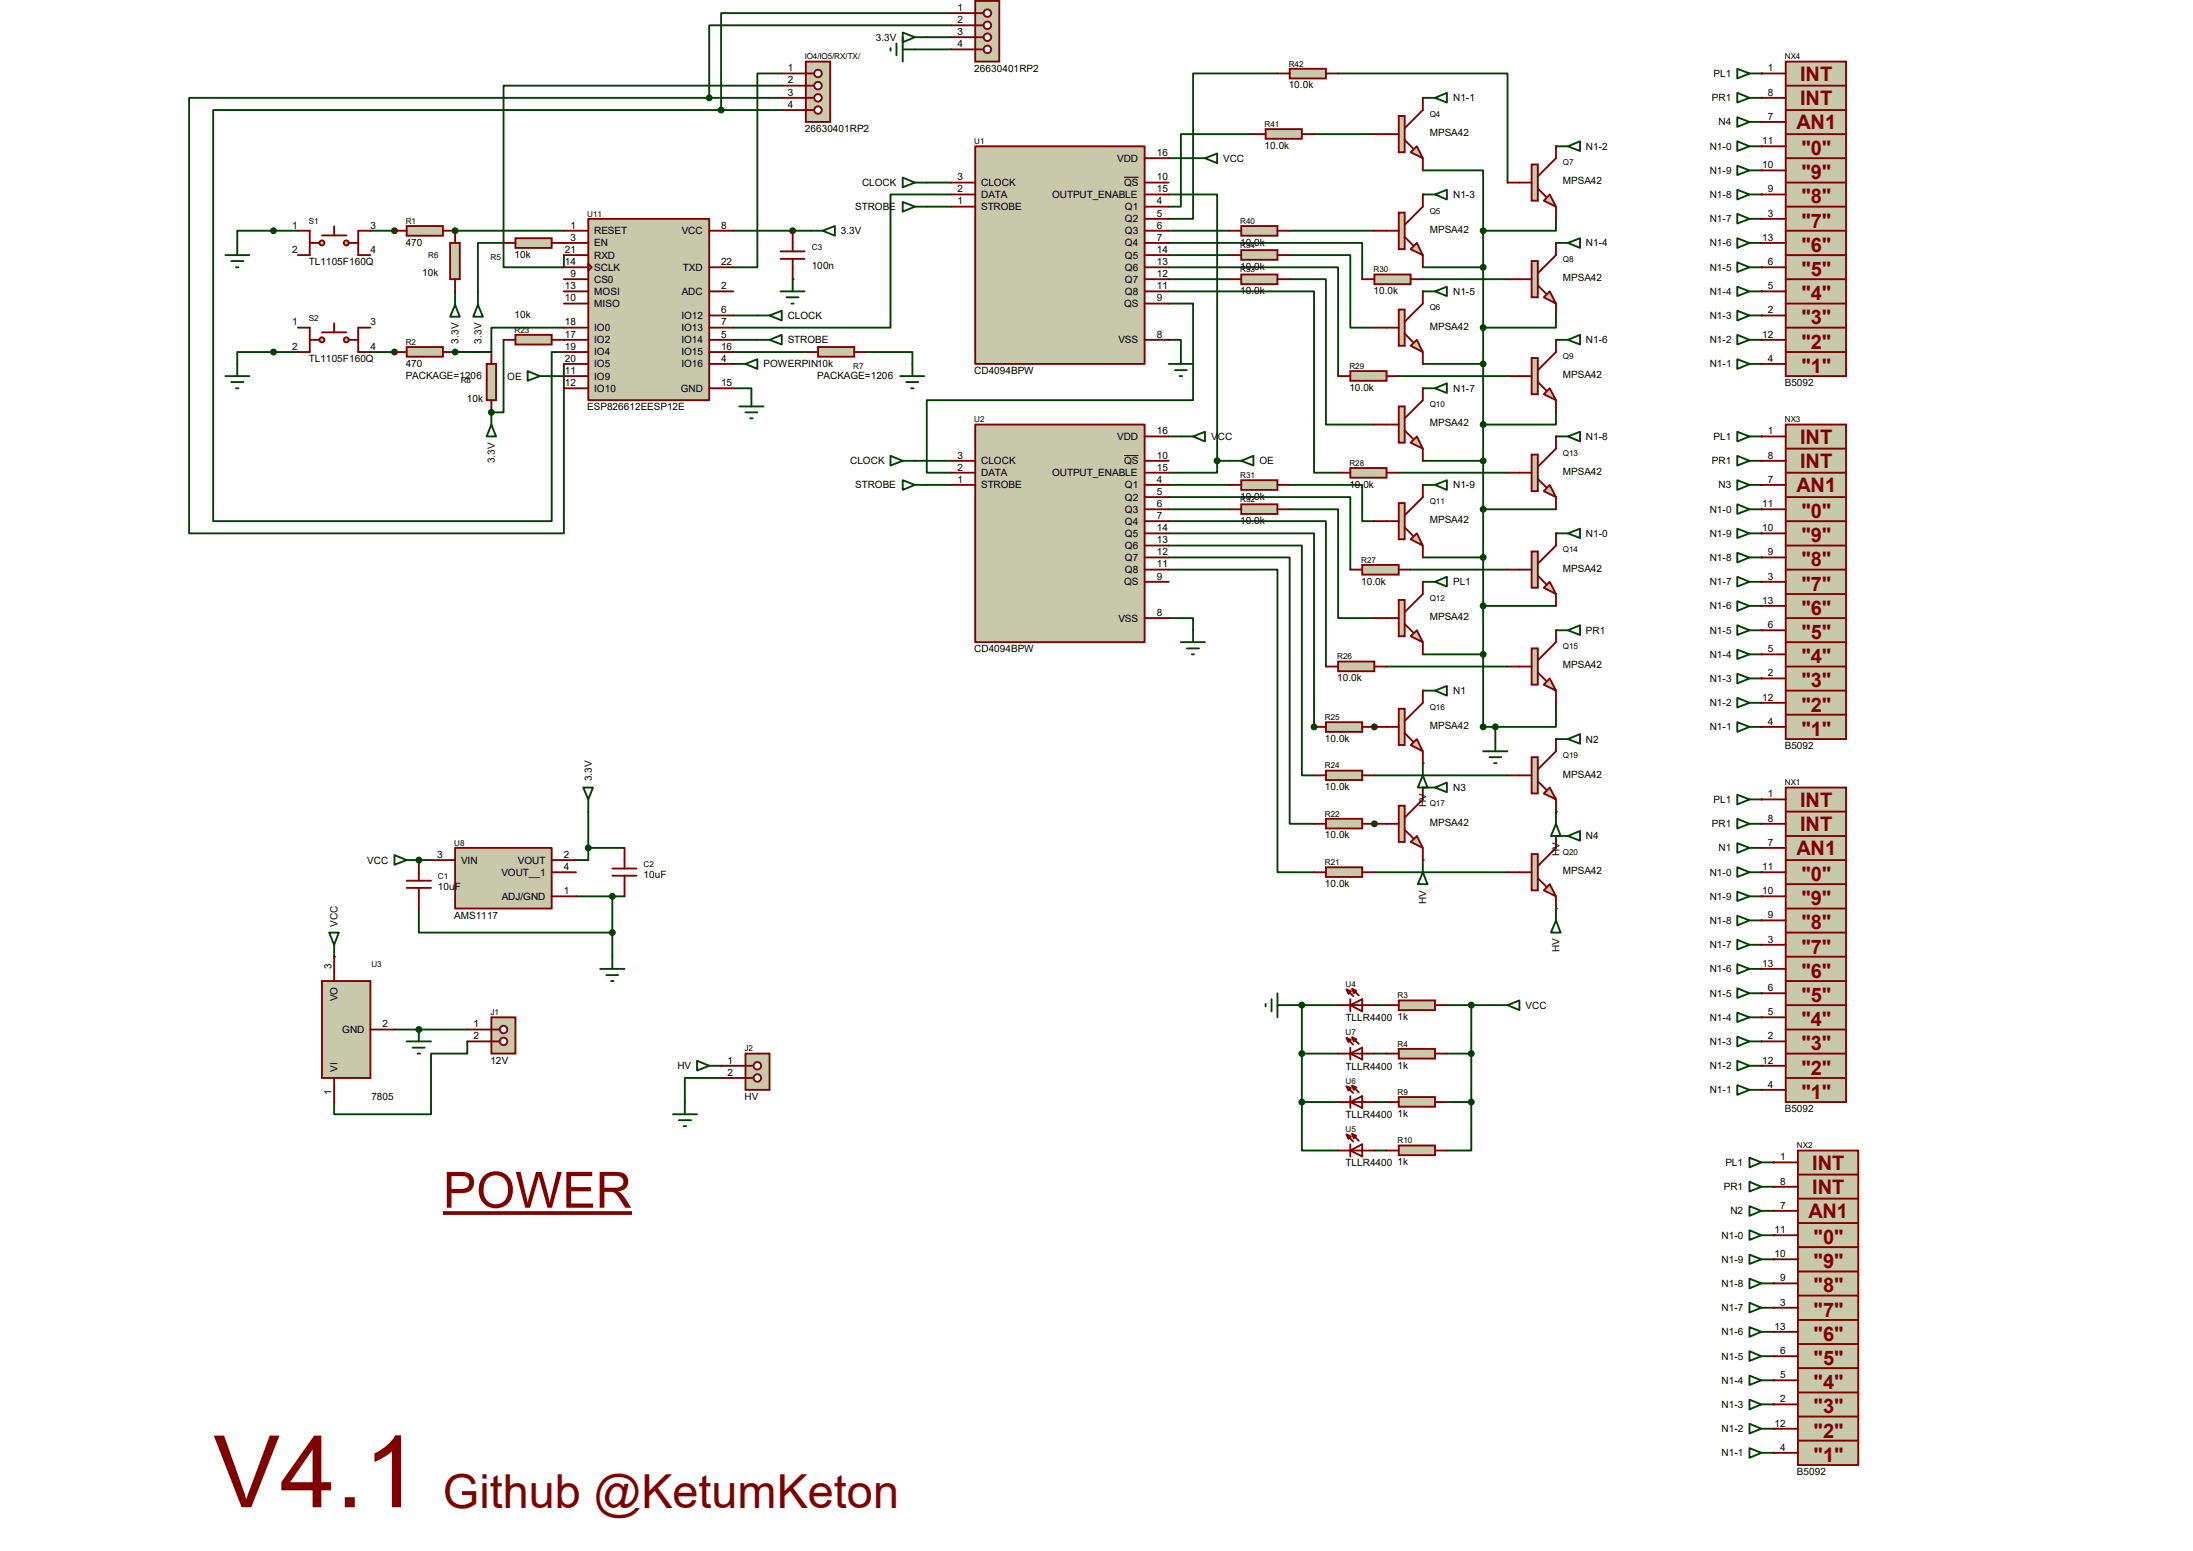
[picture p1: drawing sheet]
<svg xmlns="http://www.w3.org/2000/svg" width="297mm" height="210mm" viewBox="0 0 297 210" stroke-linecap="round" stroke-linejoin="round" font-family="sans-serif">
<defs><g id="words">
<text font-size="6.8" fill="#800000" x="60" y="163.5">POWER</text>
<text font-size="6.3" fill="#800000" x="60" y="204.1">Github @KetumKeton</text>
<g font-size="2.7" fill="#800000">
<text x="243.8" y="11">INT</text>
<text x="243.3" y="17.5">AN1</text>
<text x="243.8" y="14.3">INT</text>
<text x="244" y="21">&quot;0&quot;</text>
<text x="244" y="27.5">&quot;8&quot;</text>
<text x="244" y="24.3">&quot;9&quot;</text>
<text x="244" y="34.1">&quot;6&quot;</text>
<text x="244" y="30.8">&quot;7&quot;</text>
<text x="244" y="40.6">&quot;4&quot;</text>
<text x="244" y="37.3">&quot;5&quot;</text>
<text x="244" y="47.2">&quot;2&quot;</text>
<text x="244" y="43.9">&quot;3&quot;</text>
<text x="244" y="50.5">&quot;1&quot;</text>
<text x="243.8" y="60.1">INT</text>
<text x="243.8" y="63.4">INT</text>
<text x="243.3" y="66.7">AN1</text>
<text x="244" y="70.1">&quot;0&quot;</text>
<text x="244" y="76.7">&quot;8&quot;</text>
<text x="244" y="73.4">&quot;9&quot;</text>
<text x="244" y="83.2">&quot;6&quot;</text>
<text x="244" y="80">&quot;7&quot;</text>
<text x="244" y="89.8">&quot;4&quot;</text>
<text x="244" y="86.5">&quot;5&quot;</text>
<text x="244" y="93">&quot;3&quot;</text>
<text x="244" y="99.6">&quot;1&quot;</text>
<text x="244" y="96.4">&quot;2&quot;</text>
<text x="243.8" y="109.3">INT</text>
<text x="243.8" y="112.6">INT</text>
<text x="243.3" y="115.8">AN1</text>
<text x="244" y="119.3">&quot;0&quot;</text>
<text x="244" y="125.8">&quot;8&quot;</text>
<text x="244" y="122.6">&quot;9&quot;</text>
<text x="244" y="129.1">&quot;7&quot;</text>
<text x="244" y="135.6">&quot;5&quot;</text>
<text x="244" y="132.4">&quot;6&quot;</text>
<text x="244" y="142.2">&quot;3&quot;</text>
<text x="244" y="138.9">&quot;4&quot;</text>
<text x="244" y="148.8">&quot;1&quot;</text>
<text x="244" y="145.5">&quot;2&quot;</text>
<text x="245.4" y="158.4">INT</text>
<text x="245.4" y="161.7">INT</text>
<text x="244.9" y="165">AN1</text>
<text x="245.6" y="171.7">&quot;9&quot;</text>
<text x="245.6" y="168.4">&quot;0&quot;</text>
<text x="245.6" y="178.3">&quot;7&quot;</text>
<text x="245.6" y="175">&quot;8&quot;</text>
<text x="245.6" y="184.8">&quot;5&quot;</text>
<text x="245.6" y="181.5">&quot;6&quot;</text>
<text x="245.6" y="191.3">&quot;3&quot;</text>
<text x="245.6" y="188.1">&quot;4&quot;</text>
<text x="245.6" y="197.9">&quot;1&quot;</text>
<text x="245.6" y="194.6">&quot;2&quot;</text>
</g>
<g font-size="1.4">
<text x="118.6" y="5.5">3.3V</text>
<text x="129.7" y="1.5">1</text>
<text x="129.7" y="3.1">2</text>
<text x="129.7" y="4.7">3</text>
<text x="106.7" y="9.7">1</text>
<text x="106.7" y="11.3">2</text>
<text x="129.7" y="6.4">4</text>
<text x="132" y="9.7">26630401RP2</text>
<text x="174.5" y="12">10.0k</text>
<text x="232.1" y="10.4">PL1</text>
<text x="239.4" y="9.7">1</text>
<text x="106.7" y="13">3</text>
<text x="106.7" y="14.6">4</text>
<text x="109" y="17.9">26630401RP2</text>
<text x="196.8" y="13.7">N1-1</text>
<text x="231.9" y="13.7">PR1</text>
<text x="232.7" y="17">N4</text>
<text x="239.4" y="13">8</text>
<text x="239.4" y="16.2">7</text>
<text x="151.3" y="21.9">VDD</text>
<text x="156.7" y="21.1">16</text>
<text x="165.7" y="21.9">VCC</text>
<text x="171.3" y="20.2">10.0k</text>
<text x="193.6" y="18.4">MPSA42</text>
<text x="214.8" y="20.3">N1-2</text>
<text x="231.6" y="23.5">N1-9</text>
<text x="231.6" y="20.3">N1-0</text>
<text x="238.7" y="22.8">10</text>
<text x="238.7" y="19.5">11</text>
<text x="115.8" y="28.4">STROBE</text>
<text x="116.8" y="25.2">CLOCK</text>
<text x="129.7" y="24.4">3</text>
<text x="129.7" y="26">2</text>
<text x="129.7" y="27.7">1</text>
<text x="132.9" y="25.2">CLOCK</text>
<text x="132.9" y="26.8">DATA</text>
<text x="132.9" y="28.4">STROBE</text>
<text x="142.5" y="26.8">OUTPUT_ENABLE</text>
<text x="152.2" y="25.2">QS</text>
<text x="152.4" y="28.4">Q1</text>
<text x="156.7" y="24.4">10</text>
<text x="156.7" y="26">15</text>
<text x="156.7" y="27.7">4</text>
<text x="156.7" y="29.3">5</text>
<text x="196.8" y="26.8">N1-3</text>
<text x="211.7" y="25">MPSA42</text>
<text x="231.6" y="26.8">N1-8</text>
<text x="239.4" y="26">9</text>
<text x="239.4" y="29.3">3</text>
<text x="39.6" y="30.9">1</text>
<text x="39.6" y="34.2">2</text>
<text x="41.8" y="35.9">TL1105F160Q</text>
<text x="50.2" y="30.9">3</text>
<text x="50.2" y="34.2">4</text>
<text x="54.9" y="33.3">470</text>
<text x="69.7" y="34.9">10k</text>
<text x="76.5" y="34.2">21</text>
<text x="76.5" y="35.9">14</text>
<text x="77.3" y="32.6">3</text>
<text x="77.3" y="30.9">1</text>
<text x="80.5" y="33.4">EN</text>
<text x="80.5" y="31.7">RESET</text>
<text x="80.5" y="35">RXD</text>
<text x="92.3" y="31.7">VCC</text>
<text x="97.7" y="35.9">22</text>
<text x="97.7" y="30.9">8</text>
<text x="113.9" y="31.7">3.3V</text>
<text x="152.4" y="30.1">Q2</text>
<text x="152.4" y="31.7">Q3</text>
<text x="152.4" y="33.4">Q4</text>
<text x="152.4" y="35">Q5</text>
<text x="156.7" y="30.9">6</text>
<text x="156.7" y="32.6">7</text>
<text x="156.7" y="34.2">14</text>
<text x="156.7" y="35.9">13</text>
<text x="168" y="33.3">10.0k</text>
<text x="193.6" y="31.5">MPSA42</text>
<text x="214.8" y="33.4">N1-4</text>
<text x="231.6" y="33.4">N1-6</text>
<text x="231.6" y="30.1">N1-7</text>
<text x="238.7" y="32.6">13</text>
<text x="239.4" y="35.9">6</text>
<text x="57.2" y="37.4">10k</text>
<text x="76.5" y="40.8">10</text>
<text x="76.5" y="39.2">13</text>
<text x="77.3" y="37.5">9</text>
<text x="80.5" y="38.3">CS0</text>
<text x="80.5" y="41.6">MISO</text>
<text x="80.5" y="39.9">MOSI</text>
<text x="80.5" y="36.7">SCLK</text>
<text x="92.3" y="39.9">ADC</text>
<text x="92.5" y="36.7">TXD</text>
<text x="97.7" y="39.2">2</text>
<text x="109.9" y="36.4">100n</text>
<text x="152.2" y="41.6">QS</text>
<text x="152.4" y="36.7">Q6</text>
<text x="152.4" y="38.3">Q7</text>
<text x="152.4" y="39.9">Q8</text>
<text x="156.7" y="37.5">12</text>
<text x="156.7" y="39.2">11</text>
<text x="156.7" y="40.8">9</text>
<text x="168" y="39.8">10.0k</text>
<text x="168" y="36.5">10.0k</text>
<text x="186" y="39.8">10.0k</text>
<text x="196.8" y="39.9">N1-5</text>
<text x="211.7" y="38.1">MPSA42</text>
<text x="231.6" y="39.9">N1-4</text>
<text x="231.6" y="36.7">N1-5</text>
<text x="239.4" y="39.2">5</text>
<text x="39.6" y="44.1">1</text>
<text x="39.6" y="47.4">2</text>
<text x="50.2" y="44.1">3</text>
<text x="50.2" y="47.4">4</text>
<text x="62.1" y="46.5" transform="rotate(-90 62.1 46.5)">3.3V</text>
<text x="65.2" y="46.5" transform="rotate(-90 65.2 46.5)">3.3V</text>
<text x="69.7" y="43.1">10k</text>
<text x="76.5" y="44.1">18</text>
<text x="76.5" y="45.7">17</text>
<text x="76.5" y="47.4">19</text>
<text x="80.5" y="44.8">IO0</text>
<text x="80.5" y="46.5">IO2</text>
<text x="92.3" y="43.2">IO12</text>
<text x="92.3" y="44.8">IO13</text>
<text x="92.3" y="46.5">IO14</text>
<text x="97.7" y="42.4">6</text>
<text x="97.7" y="44.1">7</text>
<text x="97.7" y="45.7">5</text>
<text x="97.7" y="47.4">16</text>
<text x="106.7" y="43.2">CLOCK</text>
<text x="106.7" y="46.5">STROBE</text>
<text x="151.5" y="46.5">VSS</text>
<text x="156.7" y="45.7">8</text>
<text x="193.6" y="44.7">MPSA42</text>
<text x="214.8" y="46.5">N1-6</text>
<text x="231.6" y="46.5">N1-2</text>
<text x="231.6" y="43.2">N1-3</text>
<text x="238.7" y="45.7">12</text>
<text x="239.4" y="42.4">2</text>
<text x="41.8" y="49">TL1105F160Q</text>
<text x="54.9" y="49.7">470</text>
<text x="54.9" y="51.3">PACKAGE=1206</text>
<text x="68.7" y="51.4">OE</text>
<text x="76.5" y="52.3">12</text>
<text x="76.5" y="49">20</text>
<text x="76.5" y="50.6">11</text>
<text x="80.5" y="53">IO10</text>
<text x="80.5" y="48.1">IO4</text>
<text x="80.5" y="49.7">IO5</text>
<text x="80.5" y="51.4">IO9</text>
<text x="92.2" y="53">GND</text>
<text x="92.3" y="48.1">IO15</text>
<text x="92.3" y="49.7">IO16</text>
<text x="97.7" y="52.3">15</text>
<text x="97.7" y="49">4</text>
<text x="103.4" y="49.7">POWERPIN10k</text>
<text x="110.7" y="51.3">PACKAGE=1206</text>
<text x="132" y="50.6">CD4094BPW</text>
<text x="182.8" y="52.9">10.0k</text>
<text x="196.8" y="53">N1-7</text>
<text x="211.7" y="51.2">MPSA42</text>
<text x="231.6" y="49.7">N1-1</text>
<text x="239.4" y="49">4</text>
<text x="241.7" y="52.3">B5092</text>
<text x="63.2" y="54.5">10k</text>
<text x="79.5" y="55.5">ESP826612EESP12E</text>
<text x="151.3" y="59.6">VDD</text>
<text x="156.7" y="58.8">16</text>
<text x="164" y="59.6">VCC</text>
<text x="193.6" y="57.7">MPSA42</text>
<text x="214.8" y="59.6">N1-8</text>
<text x="232.1" y="59.6">PL1</text>
<text x="239.4" y="58.8">1</text>
<text x="67" y="62.7" transform="rotate(-90 67 62.7)">3.3V</text>
<text x="115.1" y="62.9">CLOCK</text>
<text x="129.7" y="62.1">3</text>
<text x="129.7" y="63.7">2</text>
<text x="129.7" y="65.4">1</text>
<text x="132.9" y="62.9">CLOCK</text>
<text x="132.9" y="64.5">DATA</text>
<text x="142.5" y="64.5">OUTPUT_ENABLE</text>
<text x="152.2" y="62.9">QS</text>
<text x="156.7" y="62.1">10</text>
<text x="156.7" y="63.7">15</text>
<text x="156.7" y="65.4">4</text>
<text x="170.6" y="62.9">OE</text>
<text x="211.7" y="64.3">MPSA42</text>
<text x="231.9" y="62.9">PR1</text>
<text x="239.4" y="62.1">8</text>
<text x="239.4" y="65.4">7</text>
<text x="115.8" y="66.1">STROBE</text>
<text x="132.9" y="66.1">STROBE</text>
<text x="152.4" y="66.1">Q1</text>
<text x="152.4" y="67.8">Q2</text>
<text x="152.4" y="69.4">Q3</text>
<text x="152.4" y="71">Q4</text>
<text x="156.7" y="67">5</text>
<text x="156.7" y="68.7">6</text>
<text x="156.7" y="70.3">7</text>
<text x="156.7" y="71.9">14</text>
<text x="168" y="67.7">10.0k</text>
<text x="168" y="71">10.0k</text>
<text x="182.8" y="66">10.0k</text>
<text x="193.6" y="70.9">MPSA42</text>
<text x="196.8" y="66.1">N1-9</text>
<text x="231.6" y="69.4">N1-0</text>
<text x="232.7" y="66.1">N3</text>
<text x="238.7" y="71.9">10</text>
<text x="238.7" y="68.7">11</text>
<text x="152.4" y="72.7">Q5</text>
<text x="152.4" y="74.3">Q6</text>
<text x="152.4" y="75.9">Q7</text>
<text x="152.4" y="77.6">Q8</text>
<text x="156.7" y="73.6">13</text>
<text x="156.7" y="75.2">12</text>
<text x="156.7" y="76.8">11</text>
<text x="211.7" y="77.4">MPSA42</text>
<text x="214.8" y="72.7">N1-0</text>
<text x="231.6" y="75.9">N1-8</text>
<text x="231.6" y="72.7">N1-9</text>
<text x="239.4" y="75.2">9</text>
<text x="152.2" y="79.2">QS</text>
<text x="156.7" y="78.5">9</text>
<text x="156.7" y="83.4">8</text>
<text x="184.4" y="79.2">10.0k</text>
<text x="193.6" y="83.9">MPSA42</text>
<text x="196.8" y="79.2">PL1</text>
<text x="231.6" y="82.5">N1-6</text>
<text x="231.6" y="79.2">N1-7</text>
<text x="238.7" y="81.7">13</text>
<text x="239.4" y="78.5">3</text>
<text x="132" y="88.3">CD4094BPW</text>
<text x="151.5" y="84.2">VSS</text>
<text x="214.8" y="85.8">PR1</text>
<text x="231.6" y="89.1">N1-4</text>
<text x="231.6" y="85.8">N1-5</text>
<text x="239.4" y="85">6</text>
<text x="239.4" y="88.3">5</text>
<text x="181.1" y="92.2">10.0k</text>
<text x="196.8" y="94">N1</text>
<text x="211.7" y="90.5">MPSA42</text>
<text x="231.6" y="95.6">N1-2</text>
<text x="231.6" y="92.3">N1-3</text>
<text x="238.7" y="94.9">12</text>
<text x="239.4" y="91.6">2</text>
<text x="179.5" y="100.5">10.0k</text>
<text x="193.6" y="98.7">MPSA42</text>
<text x="214.8" y="100.5">N2</text>
<text x="231.6" y="98.9">N1-1</text>
<text x="239.4" y="98.1">4</text>
<text x="241.7" y="101.4">B5092</text>
<text x="80.1" y="105.8" transform="rotate(-90 80.1 105.8)">3.3V</text>
<text x="179.5" y="107">10.0k</text>
<text x="196.8" y="107.1">N3</text>
<text x="211.7" y="105.3">MPSA42</text>
<text x="239.4" y="107.9">1</text>
<text x="179.5" y="113.5">10.0k</text>
<text x="193.2" y="109.3" transform="rotate(-90 193.2 109.3)">HV</text>
<text x="193.6" y="111.8">MPSA42</text>
<text x="214.8" y="113.7">N4</text>
<text x="231.9" y="112">PR1</text>
<text x="232.1" y="108.7">PL1</text>
<text x="239.4" y="111.3">8</text>
<text x="49.7" y="116.9">VCC</text>
<text x="59.2" y="116.2">3</text>
<text x="62.4" y="116.9">VIN</text>
<text x="67.9" y="118.6">VOUT__1</text>
<text x="70.1" y="116.9">VOUT</text>
<text x="76.4" y="116.2">2</text>
<text x="76.4" y="117.8">4</text>
<text x="87.2" y="118.9">10uF</text>
<text x="211.2" y="115.9" transform="rotate(-90 211.2 115.9)">HV</text>
<text x="211.7" y="118.4">MPSA42</text>
<text x="231.6" y="118.6">N1-0</text>
<text x="232.7" y="115.3">N1</text>
<text x="238.7" y="117.8">11</text>
<text x="239.4" y="114.5">7</text>
<text x="45.7" y="125.5" transform="rotate(-90 45.7 125.5)">VCC</text>
<text x="59.3" y="120.5">10uF</text>
<text x="61.5" y="124.4">AMS1117</text>
<text x="67.9" y="121.8">ADJ/GND</text>
<text x="76.4" y="121.1">1</text>
<text x="179.5" y="120.1">10.0k</text>
<text x="193.2" y="122.4" transform="rotate(-90 193.2 122.4)">HV</text>
<text x="231.6" y="125.1">N1-8</text>
<text x="231.6" y="121.8">N1-9</text>
<text x="238.7" y="121.1">10</text>
<text x="239.4" y="124.3">9</text>
<text x="44.9" y="131.2" transform="rotate(-90 44.9 131.2)">3</text>
<text x="211.2" y="128.9" transform="rotate(-90 211.2 128.9)">HV</text>
<text x="231.6" y="131.7">N1-6</text>
<text x="231.6" y="128.4">N1-7</text>
<text x="238.7" y="130.9">13</text>
<text x="239.4" y="127.6">3</text>
<text x="45.7" y="135.6" transform="rotate(-90 45.7 135.6)">VO</text>
<text x="206.6" y="136.6">VCC</text>
<text x="231.6" y="135">N1-5</text>
<text x="239.4" y="134.2">6</text>
<text x="239.4" y="137.5">5</text>
<text x="46.4" y="139.9">GND</text>
<text x="51.8" y="139.1">2</text>
<text x="64.1" y="139.1">1</text>
<text x="64.1" y="140.7">2</text>
<text x="182.2" y="138.3">TLLR4400</text>
<text x="189.3" y="138.1">1k</text>
<text x="231.6" y="141.5">N1-3</text>
<text x="231.6" y="138.2">N1-4</text>
<text x="239.4" y="140.7">2</text>
<text x="44.9" y="148.3" transform="rotate(-90 44.9 148.3)">1</text>
<text x="45.7" y="145.1" transform="rotate(-90 45.7 145.1)">VI</text>
<text x="50.3" y="148.9">7805</text>
<text x="66.4" y="144">12V</text>
<text x="91.7" y="144.8">HV</text>
<text x="98.6" y="144">1</text>
<text x="98.6" y="145.7">2</text>
<text x="100.8" y="148.9">HV</text>
<text x="182.2" y="144.9">TLLR4400</text>
<text x="189.3" y="144.7">1k</text>
<text x="231.6" y="148">N1-1</text>
<text x="231.6" y="144.8">N1-2</text>
<text x="238.7" y="144">12</text>
<text x="239.4" y="147.3">4</text>
<text x="182.2" y="151.4">TLLR4400</text>
<text x="189.3" y="151.2">1k</text>
<text x="241.7" y="150.6">B5092</text>
<text x="182.2" y="157.9">TLLR4400</text>
<text x="189.3" y="157.8">1k</text>
<text x="233.5" y="161.2">PR1</text>
<text x="233.7" y="157.9">PL1</text>
<text x="241.1" y="157.1">1</text>
<text x="241.1" y="160.4">8</text>
<text x="233.2" y="167.7">N1-0</text>
<text x="234.4" y="164.4">N2</text>
<text x="240.3" y="167">11</text>
<text x="241.1" y="163.7">7</text>
<text x="233.2" y="171">N1-9</text>
<text x="240.3" y="170.2">10</text>
<text x="241.1" y="173.5">9</text>
<text x="233.2" y="177.5">N1-7</text>
<text x="233.2" y="174.2">N1-8</text>
<text x="241.1" y="176.8">3</text>
<text x="233.2" y="184.1">N1-5</text>
<text x="233.2" y="180.8">N1-6</text>
<text x="240.3" y="180">13</text>
<text x="241.1" y="183.3">6</text>
<text x="233.2" y="190.6">N1-3</text>
<text x="233.2" y="187.4">N1-4</text>
<text x="241.1" y="186.6">5</text>
<text x="241.1" y="189.9">2</text>
<text x="233.2" y="197.2">N1-1</text>
<text x="233.2" y="193.9">N1-2</text>
<text x="240.3" y="193.2">12</text>
<text x="241.1" y="196.4">4</text>
<text x="243.4" y="199.7">B5092</text>
</g>
<g font-size="1.1">
<text x="109" y="8">IO4/IO5/RX/TX/</text>
<text x="174.5" y="9">R42</text>
<text x="241.7" y="8">NX4</text>
<text x="171.3" y="17.2">R41</text>
<text x="193.6" y="15.8">Q4</text>
<text x="132" y="19.5">U1</text>
<text x="211.7" y="22.4">Q7</text>
<text x="79.5" y="29.3">U11</text>
<text x="193.6" y="28.9">Q5</text>
<text x="41.8" y="30.4">S1</text>
<text x="54.9" y="30.3">R1</text>
<text x="58" y="35">R6</text>
<text x="66.4" y="35.2">R5</text>
<text x="109.9" y="33.8">C3</text>
<text x="168" y="33.6">R34</text>
<text x="168" y="30.3">R40</text>
<text x="211.7" y="35.5">Q8</text>
<text x="168" y="36.9">R33</text>
<text x="186" y="36.9">R30</text>
<text x="41.8" y="43.4">S2</text>
<text x="54.9" y="46.7">R2</text>
<text x="69.7" y="45">R23</text>
<text x="193.6" y="42">Q6</text>
<text x="62.4" y="51.9">R8</text>
<text x="115.6" y="50">R7</text>
<text x="182.8" y="50">R29</text>
<text x="211.7" y="48.6">Q9</text>
<text x="132" y="57.2">U2</text>
<text x="193.6" y="55.1">Q10</text>
<text x="241.7" y="57.2">NX3</text>
<text x="168" y="64.7">R31</text>
<text x="182.8" y="63.1">R28</text>
<text x="211.7" y="61.7">Q13</text>
<text x="168" y="68">R32</text>
<text x="193.6" y="68.2">Q11</text>
<text x="184.4" y="76.2">R27</text>
<text x="211.7" y="74.8">Q14</text>
<text x="193.6" y="81.3">Q12</text>
<text x="181.1" y="89.3">R26</text>
<text x="211.7" y="87.9">Q15</text>
<text x="179.5" y="97.5">R25</text>
<text x="193.6" y="96.1">Q16</text>
<text x="179.5" y="104">R24</text>
<text x="211.7" y="102.7">Q19</text>
<text x="241.7" y="106.3">NX1</text>
<text x="179.5" y="110.6">R22</text>
<text x="193.6" y="109.2">Q17</text>
<text x="59.3" y="119">C1</text>
<text x="61.5" y="114.5">U8</text>
<text x="87.2" y="117.4">C2</text>
<text x="179.5" y="117.1">R21</text>
<text x="211.7" y="115.7">Q20</text>
<text x="50.3" y="130.9">U3</text>
<text x="66.4" y="137.5">J1</text>
<text x="182.2" y="133.6">U4</text>
<text x="189.3" y="135.2">R3</text>
<text x="100.8" y="142.4">J2</text>
<text x="182.2" y="140.2">U7</text>
<text x="189.3" y="141.7">R4</text>
<text x="182.2" y="146.7">U6</text>
<text x="189.3" y="148.3">R9</text>
<text x="182.2" y="153.2">U5</text>
<text x="189.3" y="154.8">R10</text>
<text x="243.4" y="155.5">NX2</text>
</g>
</g></defs>
<g fill="none" stroke="#004000" stroke-width=".25">
<path d="M96.1 13.3h-70.5v58.9h50.8v-22.9M96.1 13.3h9.8M97.7 14.9h-68.8v55.7h45.8v-22.9h1.7M97.7 14.9h8.2M105.9 9.9h-3.3v26.3h-3.3M105.9 11.6h-37.7v24.6h8.2v-1.7M123.9 6.7h4.9M125.5 5h3.3M128.8 1.8h-31.1v13.1M128.8 3.4h-32.7v9.9M169.8 18.2h-9.9v9.8h-1.6M173 9.9h-11.4v19.7h-3.3"/>
<path d="M178 18.2h8.1M181.2 9.9h23v14.8M192.7 13.3h.1M210.7 19.8h.1M238.5 19.8h.1M238.5 9.9h.1M238.5 13.3h.1M238.5 16.5h.1M40.3 31.2h-8.2v1.7M50.2 31.2h3.2M53.4 31.2h.1M61.6 31.2h.1"/>
<path d="M61.6 31.2h14.8M61.6 39.5v.1M68.2 32.9h-3.5v6.7M76.4 32.9h.1M99.3 31.2h10.5M107.4 37.8h.1M107.4 31.2h.1M125.5 24.7h3.3M125.5 28h3.3M128.8 26.3h-8.2v18.1h-21.3M158.3 39.5h19.7v24.5h3.2M158.3 36.2h22.9v14.7"/>
<path d="M158.3 32.9h26.2v4.9M158.3 26.3h6.5v36.1M158.3 31.2h8.2M158.3 21.4h3.3M158.3 37.8h8.2M158.3 34.5h8.2M174.7 34.5h8.2v9.9h3.2M174.7 37.8h4.9v19.7h6.5M174.7 31.2h11.4M192.7 23.1h8.2v8.1M192.7 26.3h.1M192.7 39.5h.1"/>
<path d="M192.7 37.8h11.5M192.7 36.2h8.2M200.9 31.2v67.2h1.6M210.7 29.6v1.6h-9.8M210.7 32.9h.1M238.5 23.1h.1M238.5 26.3h.1M238.5 29.6h.1M238.5 32.9h.1M238.5 36.2h.1M238.5 39.5h.1M40.3 47.7h-8.2v1.6"/>
<path d="M50.2 47.7h3.2M53.4 47.7h.1M61.6 47.7h.1M61.6 47.7h4.9M66.5 55.8h.1M68.2 46v9.8h-1.7M74.7 50.9h1.7M76.4 44.4h-9.9v3.3h-4.9M76.4 46h.1M99.3 52.6h2.5v.8M99.3 49.3h.1M99.3 47.7h9.8"/>
<path d="M99.3 42.7h3.3M99.3 46h3.3M117.3 47.7h6.3v1.6M158.3 41.1h3.3v13.1h-36.1v9.8h3.3M158.3 46h1.6v1.7M158.3 59.1h1.6M189.4 50.9h14.8M192.7 52.6h.1M192.7 49.3h8.2M210.7 42.7v1.7h-9.8M210.7 46h.1M210.7 55.8v1.7h-9.8"/>
<path d="M210.7 59.1h.1M238.5 59.1h.1M238.5 42.7h.1M238.5 46h.1M238.5 49.3h.1M123.9 62.4h4.9M125.5 65.7h3.3M158.3 77.1h14.7v41h5M158.3 75.5h16.4v36h3.3M158.3 73.9h18v31.1h1.7M158.3 72.2h19.7v26.2M158.3 70.6h21.3v19.7"/>
<path d="M158.3 67.3h24.6v9.8M158.3 65.7h8.2M158.3 69h8.2M164.8 62.4v1.6h-6.5M164.8 62.4h1.7M174.7 65.7h9.8v4.9h1.6M174.7 69h6.5v14.7h4.9M189.4 64h14.8M191.1 77.1h13.1M192.7 65.7h.1M192.7 78.8h.1M192.7 62.4h8.2"/>
<path d="M192.7 75.5h8.2M200.9 69h9.8M210.7 72.2h.1M238.5 72.2h.1M238.5 75.5h.1M238.5 78.8h.1M238.5 69h.1M238.5 62.4h.1M238.5 65.7h.1M158.3 83.7h3.3v1.6M178 98.4h.1M186.1 98.4h.1"/>
<path d="M187.8 90.3h16.4M192.7 93.5h.1M192.7 88.6h8.2M200.9 82h9.8M202.5 98.4v1.7M210.7 85.3h.1M210.7 95.2v3.2h-8.2M238.5 82h.1M238.5 85.3h.1M238.5 88.6h.1M238.5 91.9h.1M238.5 95.2h.1"/>
<path d="M238.5 98.4h.1M56.7 116.5h.1M56.7 116.5h1.7M79.7 114.8v1.7h-1.7M79.7 114.8h4.9M79.7 109.9v4.9M186.1 111.5h.1M186.1 118.1h18.1M186.1 105h18.1M192.7 106.6h.1M192.7 116.5h.1M192.7 103.3h.1"/>
<path d="M210.7 113.2h.1M210.7 100.1h.1M210.7 109.9h.1M238.5 118.1h.1M238.5 108.2h.1M238.5 111.5h.1M238.5 114.8h.1M45.3 129.5h.1M53.4 139.4h9.9M56.7 139.4h.1M56.7 123v3.3h26.2M78 121.4h6.6"/>
<path d="M82.9 121.4v8.1M174.7 136.1h6.5M176.3 136.1v13.1M186.1 136.1h1.7M196 136.1h6.5M199.3 136.1v13.1M210.7 123h.1M238.5 121.4h.1M238.5 124.6h.1M238.5 127.9h.1M238.5 131.2h.1M238.5 134.5h.1"/>
<path d="M238.5 137.8h.1M63.3 141v1.7h-4.9v8.2h-13.1v-1.7M97.7 144.3h.1M97.7 146h-4.9v3.2M176.3 149.2v6.6h4.9M176.3 142.7h4.9M176.3 149.2h4.9M186.1 142.7h1.7M186.1 149.2h1.7M186.1 155.8h1.7M196 142.7h3.3M196 149.2h3.3"/>
<path d="M199.3 149.2v6.6h-3.3M238.5 141h.1M238.5 144.3h.1M238.5 147.6h.1M240.2 157.4h.1M240.2 170.5h.1M240.2 173.8h.1M240.2 177.1h.1M240.2 167.3h.1M240.2 160.7h.1M240.2 164h.1M240.2 180.3h.1"/>
<path d="M240.2 183.6h.1M240.2 186.9h.1M240.2 190.2h.1M240.2 193.5h.1M240.2 196.7h.1"/>
</g>
<path d="M29 194.4h1.4l3 8.6 3.1-8.6h1.3l-3.8 9.7h-1.3zM42.5 194.4h1v6.3h1.3v1.1h-1.3v2.3h-1.2v-2.3h-4.2v-1.1zM42.3 196.3l-3 4.4h3zM46.7 202.7h1.3v1.4h-1.3zM50.7 196.8a6.3 6.3 0 0 0 2.8-2.4h.8v9.7h-1.2v-7.6a8.3 8.3 0 0 1-2.4 1.5z" fill="#800000"/>
<path d="M121.9 50.9h3.3M122.7 51.7h1.7M123.4 52.6h.3M123.6 49.3v1.6" fill="none" stroke="#004000" stroke-width=".25"/>
<circle cx="46.9" cy="32.9" r=".34" fill="#c8c8aa" stroke="#800000" stroke-width=".25"/>
<path d="M42 32.9h1.3M47.2 32.9h1.3" fill="none" stroke="#800000" stroke-width=".25"/>
<circle cx="43.6" cy="32.9" r=".34" fill="#c8c8aa" stroke="#800000" stroke-width=".25"/>
<path d="M40.3 31.2h1.7v3.3h-1.7M43.6 31.9h3.3M45.3 30.6v1.3M50.2 31.2h-1.7v3.3h1.7" fill="none" stroke="#800000" stroke-width=".25"/>
<circle cx="46.9" cy="46" r=".34" fill="#c8c8aa" stroke="#800000" stroke-width=".25"/>
<path d="M42 46h1.3M47.2 46h1.3" fill="none" stroke="#800000" stroke-width=".25"/>
<circle cx="43.6" cy="46" r=".34" fill="#c8c8aa" stroke="#800000" stroke-width=".25"/>
<path d="M40.3 44.4h1.7v3.3h-1.7M43.6 45h3.3M45.3 43.8v1.2M50.2 44.4h-1.7v3.3h1.7" fill="none" stroke="#800000" stroke-width=".25"/>
<g fill="#004000" stroke="#004000" stroke-width=".25">
<circle cx="53.4" cy="31.2" r=".34"/>
<circle cx="53.4" cy="47.7" r=".34"/>
</g>
<path d="M55.1 30.6h4.9v1.3h-4.9z" fill="#c8c8aa" stroke="#800000" stroke-width=".25"/>
<path d="M53.4 31.2h1.7M60 31.2h1.6" fill="none" stroke="#800000" stroke-width=".25"/>
<path d="M55.1 47h4.9v1.3h-4.9z" fill="#c8c8aa" stroke="#800000" stroke-width=".25"/>
<path d="M53.4 47.7h1.7M60 47.7h1.6" fill="none" stroke="#800000" stroke-width=".25"/>
<path d="M30.5 34.5h3.3M31.3 35.3h1.7M32 36.2h.3M32.1 32.9v1.6M30.5 50.9h3.3M31.3 51.7h1.7M32 52.6h.3M32.1 49.3v1.6" fill="none" stroke="#004000" stroke-width=".25"/>
<g fill="#004000" stroke="#004000" stroke-width=".25">
<circle cx="37" cy="47.7" r=".34"/>
<circle cx="37" cy="31.2" r=".34"/>
</g>
<path d="M69.8 32.3h4.9v1.3h-4.9z" fill="#c8c8aa" stroke="#800000" stroke-width=".25"/>
<path d="M68.2 32.9h1.6M74.7 32.9h1.7" fill="none" stroke="#800000" stroke-width=".25"/>
<path d="M64.7 39.6v1.7M64.7 41.3l.7 1.6h-1.3z" fill="none" stroke="#004000" stroke-width=".25"/>
<path d="M61 32.9h1.3v4.9h-1.3z" fill="#c8c8aa" stroke="#800000" stroke-width=".25"/>
<path d="M61.6 31.2v1.7M61.6 37.8v1.7M105.7 35.1h3.3M105.7 34h3.3M107.4 31.2v2.8M107.4 35.1v2.7" fill="none" stroke="#800000" stroke-width=".25"/>
<g fill="#004000" stroke="#004000" stroke-width=".25">
<circle cx="61.6" cy="31.2" r=".34"/>
<circle cx="107.4" cy="31.2" r=".34"/>
</g>
<path d="M61.6 39.6v1.7M105.7 39.5h3.3M107.4 37.8v1.7M109.8 31.2h1.6M111.4 31.2l1.7-.6v1.3zM61.6 41.3l.7 1.6h-1.3zM106.5 40.3h1.7M107.2 41.1h.3" fill="none" stroke="#004000" stroke-width=".25"/>
<path d="M110.8 47h4.9v1.3h-4.9z" fill="#c8c8aa" stroke="#800000" stroke-width=".25"/>
<path d="M109.1 47.7h1.7M115.7 47.7h1.6" fill="none" stroke="#800000" stroke-width=".25"/>
<path d="M66.5 57.5l.7 1.6h-1.3zM66.5 55.8v1.7M100.1 55h3.3M101 55.8h1.6M101.6 56.6h.3M101.8 53.4v1.6" fill="none" stroke="#004000" stroke-width=".25"/>
<path d="M65.9 49.3h1.3v4.9h-1.3z" fill="#c8c8aa" stroke="#800000" stroke-width=".25"/>
<path d="M66.5 47.7v1.6M66.5 54.2v1.6" fill="none" stroke="#800000" stroke-width=".25"/>
<path d="M69.8 45.3h4.9v1.4h-4.9z" fill="#c8c8aa" stroke="#800000" stroke-width=".25"/>
<path d="M68.2 46h1.6M74.7 46h1.7" fill="none" stroke="#800000" stroke-width=".25"/>
<g fill="#004000" stroke="#004000" stroke-width=".25">
<circle cx="66.5" cy="55.8" r=".34"/>
<circle cx="61.6" cy="47.7" r=".34"/>
</g>
<path d="M161.6 21.4h1.6M163.2 21.4l1.6-.6v1.3zM159.9 59.1h1.7M161.6 59.1l1.6-.6v1.3z" fill="none" stroke="#004000" stroke-width=".25"/>
<path d="M132.1 57.5h22.9v29.5h-22.9z" fill="#c8c8aa" stroke="#800000" stroke-width=".25"/>
<g fill="none" stroke="#800000" stroke-width=".25">
<path d="M155 59.1h3.3M128.8 62.4h3.3M128.8 64h3.3M128.8 65.7h3.3M155 62.4h3.3M155 64h3.3M155 65.7h3.3M155 67.3h3.3M155 69h3.3M155 70.6h3.3M155 72.2h3.3M155 73.9h3.3"/>
<path d="M155 75.5h3.3M155 77.1h3.3M155 78.8h3.3M155 83.7h3.3"/>
</g>
<path d="M152.2 61.7h2" fill="none" stroke="#000" stroke-width=".14"/>
<g fill="none" stroke="#004000" stroke-width=".25">
<path d="M122.3 24l1.6 .7-1.6 .7zM122.3 27.3l1.6 .7-1.6 .7zM123.9 24.7h1.6M123.9 28h1.6M99.3 49.3h1.7M101 49.3l1.6-.7v1.4zM102.6 42.7h1.6M102.6 46h1.6M104.2 42.7l1.7-.6v1.3zM104.2 46l1.7-.7v1.4zM120.6 61.7l1.7 .7-1.7 .6zM122.3 65l1.6 .7-1.6 .6z"/>
<path d="M122.3 62.4h1.6M123.9 65.7h1.6"/>
</g>
<path d="M132.1 19.8h22.9v29.5h-22.9z" fill="#c8c8aa" stroke="#800000" stroke-width=".25"/>
<g fill="none" stroke="#800000" stroke-width=".25">
<path d="M128.8 24.7h3.3M128.8 26.3h3.3M128.8 28h3.3M155 24.7h3.3M155 26.3h3.3M155 28h3.3M155 29.6h3.3M155 31.2h3.3M155 32.9h3.3M155 34.5h3.3M155 36.2h3.3M155 37.8h3.3"/>
<path d="M155 39.5h3.3M155 21.4h3.3M155 41.1h3.3M155 46h3.3"/>
</g>
<path d="M152.2 24h2" fill="none" stroke="#000" stroke-width=".14"/>
<path d="M158.3 49.3h3.3M159.1 50.1h1.6M159.8 50.9h.3M159.9 47.7v1.6M159.9 87h3.3M160.7 87.8h1.7M161.4 88.6h.3M161.6 85.3v1.7" fill="none" stroke="#004000" stroke-width=".25"/>
<g fill="#004000" stroke="#004000" stroke-width=".25">
<circle cx="200.9" cy="88.6" r=".34"/>
<circle cx="200.9" cy="75.5" r=".34"/>
<circle cx="200.9" cy="62.4" r=".34"/>
<circle cx="200.9" cy="49.3" r=".34"/>
<circle cx="200.9" cy="36.2" r=".34"/>
<circle cx="200.9" cy="98.4" r=".34"/>
<circle cx="200.9" cy="69" r=".34"/>
<circle cx="200.9" cy="57.5" r=".34"/>
<circle cx="200.9" cy="44.4" r=".34"/>
<circle cx="200.9" cy="31.2" r=".34"/>
</g>
<path d="M179.6 117.4h4.9v1.3h-4.9z" fill="#c8c8aa" stroke="#800000" stroke-width=".25"/>
<path d="M178 118.1h1.6M184.5 118.1h1.6" fill="none" stroke="#800000" stroke-width=".25"/>
<path d="M179.6 110.9h4.9v1.3h-4.9z" fill="#c8c8aa" stroke="#800000" stroke-width=".25"/>
<path d="M178 111.5h1.6M184.5 111.5h1.6" fill="none" stroke="#800000" stroke-width=".25"/>
<circle cx="186.1" cy="111.5" r=".34" fill="#004000" stroke="#004000" stroke-width=".25"/>
<path d="M179.6 104.4h4.9v1.2h-4.9z" fill="#c8c8aa" stroke="#800000" stroke-width=".25"/>
<path d="M178 105h1.6M184.5 105h1.6" fill="none" stroke="#800000" stroke-width=".25"/>
<path d="M179.6 97.8h4.9v1.3h-4.9z" fill="#c8c8aa" stroke="#800000" stroke-width=".25"/>
<path d="M178 98.4h1.6M184.5 98.4h1.6" fill="none" stroke="#800000" stroke-width=".25"/>
<g fill="#004000" stroke="#004000" stroke-width=".25">
<circle cx="186.1" cy="98.4" r=".34"/>
<circle cx="178" cy="98.4" r=".34"/>
</g>
<path d="M181.2 89.6h4.9v1.3h-4.9z" fill="#c8c8aa" stroke="#800000" stroke-width=".25"/>
<path d="M179.6 90.3h1.6M186.1 90.3h1.7" fill="none" stroke="#800000" stroke-width=".25"/>
<path d="M184.5 76.5h4.9v1.3h-4.9z" fill="#c8c8aa" stroke="#800000" stroke-width=".25"/>
<path d="M182.9 77.1h1.6M189.4 77.1h1.7" fill="none" stroke="#800000" stroke-width=".25"/>
<path d="M182.9 63.4h4.9v1.3h-4.9z" fill="#c8c8aa" stroke="#800000" stroke-width=".25"/>
<path d="M181.2 64h1.7M187.8 64h1.6" fill="none" stroke="#800000" stroke-width=".25"/>
<path d="M182.9 50.2h4.9v1.4h-4.9z" fill="#c8c8aa" stroke="#800000" stroke-width=".25"/>
<path d="M181.2 50.9h1.7M187.8 50.9h1.6" fill="none" stroke="#800000" stroke-width=".25"/>
<path d="M186.1 37.2h5v1.3h-5z" fill="#c8c8aa" stroke="#800000" stroke-width=".25"/>
<path d="M184.5 37.8h1.6M191.1 37.8h1.6" fill="none" stroke="#800000" stroke-width=".25"/>
<path d="M168.1 65h4.9v1.3h-4.9z" fill="#c8c8aa" stroke="#800000" stroke-width=".25"/>
<path d="M166.5 65.7h1.6M173 65.7h1.7" fill="none" stroke="#800000" stroke-width=".25"/>
<path d="M168.1 68.3h4.9v1.3h-4.9z" fill="#c8c8aa" stroke="#800000" stroke-width=".25"/>
<path d="M166.5 69h1.6M173 69h1.7" fill="none" stroke="#800000" stroke-width=".25"/>
<path d="M168.1 37.2h4.9v1.3h-4.9z" fill="#c8c8aa" stroke="#800000" stroke-width=".25"/>
<path d="M166.5 37.8h1.6M173 37.8h1.7" fill="none" stroke="#800000" stroke-width=".25"/>
<path d="M168.1 33.9h4.9v1.3h-4.9z" fill="#c8c8aa" stroke="#800000" stroke-width=".25"/>
<path d="M166.5 34.5h1.6M173 34.5h1.7" fill="none" stroke="#800000" stroke-width=".25"/>
<path d="M168.1 30.6h4.9v1.3h-4.9z" fill="#c8c8aa" stroke="#800000" stroke-width=".25"/>
<path d="M166.5 31.2h1.6M173 31.2h1.7" fill="none" stroke="#800000" stroke-width=".25"/>
<path d="M171.4 17.5h4.9v1.3h-4.9z" fill="#c8c8aa" stroke="#800000" stroke-width=".25"/>
<path d="M169.8 18.2h1.6M176.3 18.2h1.7" fill="none" stroke="#800000" stroke-width=".25"/>
<path d="M174.7 9.3h4.9v1.3h-4.9z" fill="#c8c8aa" stroke="#800000" stroke-width=".25"/>
<path d="M173 9.9h1.7M179.6 9.9h1.6" fill="none" stroke="#800000" stroke-width=".25"/>
<circle cx="200.9" cy="82" r=".34" fill="#004000" stroke="#004000" stroke-width=".25"/>
<path d="M66.5 137.8h3.3v4.9h-3.3z" fill="#c8c8aa" stroke="#800000" stroke-width=".25"/>
<path d="M66.5 139.4h1.2" fill="none" stroke="#800000" stroke-width=".25"/>
<circle cx="68.2" cy="139.4" r=".51" fill="#fff" stroke="#800000" stroke-width=".25"/>
<path d="M66.5 141h1.2" fill="none" stroke="#800000" stroke-width=".25"/>
<circle cx="68.2" cy="141" r=".51" fill="#fff" stroke="#800000" stroke-width=".25"/>
<path d="M63.3 139.4h3.2M63.3 141h3.2" fill="none" stroke="#800000" stroke-width=".25"/>
<g fill="none" stroke="#004000" stroke-width=".25">
<path d="M192.7 13.3h1.7M194.4 13.3l1.6-.7v1.3zM210.7 19.8h1.6M212.3 19.8l1.7-.7v1.3zM192.7 26.3h1.7M192.7 39.5h1.7M194.4 26.3l1.6-.6v1.3zM194.4 39.5l1.6-.7v1.3zM210.7 32.9h1.6M212.3 32.9l1.7-.6v1.3zM192.7 52.6h1.7M194.4 52.6l1.6-.7v1.3z"/>
<path d="M210.7 46h1.6M210.7 59.1h1.6M212.3 46l1.7-.7v1.4zM212.3 59.1l1.7-.6v1.3zM192.7 65.7h1.7M194.4 65.7l1.6-.7v1.3zM210.7 72.2h1.6M212.3 72.2l1.7-.6v1.3z"/>
</g>
<g fill="#c8c8aa" stroke="#800000" stroke-width=".25">
<path d="M191.1 20.6l.8-.8 .8 1.6z"/>
<path d="M189.4 15.7h.8v4.9h-.8z"/>
</g>
<path d="M186.1 18.2h3.3M190.2 19l1.2 1.1M192.7 13.3v1.6l-2.5 2.5M192.7 21.4v1.7" fill="none" stroke="#800000" stroke-width=".25"/>
<g fill="#c8c8aa" stroke="#800000" stroke-width=".25">
<path d="M209.9 26.3l.8 1.7-1.6-.8z"/>
<path d="M207.4 22.3h.9v4.9h-.9z"/>
</g>
<path d="M210.7 19.8v1.6l-2.4 2.5M204.2 24.7h3.2M208.3 25.5l1.1 1.2M210.7 28v1.6" fill="none" stroke="#800000" stroke-width=".25"/>
<g fill="#c8c8aa" stroke="#800000" stroke-width=".25">
<path d="M191.1 33.7l.8-.8 .8 1.6z"/>
<path d="M189.4 28.8h.8v4.9h-.8z"/>
</g>
<path d="M186.1 31.2h3.3M190.2 32.1l1.2 1.1M192.7 26.3v1.7l-2.5 2.4M192.7 34.5v1.7" fill="none" stroke="#800000" stroke-width=".25"/>
<g fill="#c8c8aa" stroke="#800000" stroke-width=".25">
<path d="M209.1 40.3l.8-.8 .8 1.6z"/>
<path d="M207.4 35.3h.9v5h-.9z"/>
</g>
<path d="M204.2 37.8h3.2M208.3 38.7l1.1 1.1M210.7 32.9v1.6l-2.4 2.5M210.7 41.1v1.6" fill="none" stroke="#800000" stroke-width=".25"/>
<g fill="#c8c8aa" stroke="#800000" stroke-width=".25">
<path d="M191.1 46.8l.8-.8 .8 1.7z"/>
<path d="M189.4 41.9h.8v4.9h-.8z"/>
</g>
<path d="M192.7 39.5v1.6l-2.5 2.5M186.1 44.4h3.3M190.2 45.2l1.2 1.2M192.7 47.7v1.6" fill="none" stroke="#800000" stroke-width=".25"/>
<g fill="#c8c8aa" stroke="#800000" stroke-width=".25">
<path d="M209.1 53.4l.8-.8 .8 1.6z"/>
<path d="M207.4 48.5h.9v4.9h-.9z"/>
</g>
<path d="M204.2 50.9h3.2M208.3 51.7l1.1 1.2M210.7 46v1.7l-2.4 2.4M210.7 54.2v1.6" fill="none" stroke="#800000" stroke-width=".25"/>
<g fill="#c8c8aa" stroke="#800000" stroke-width=".25">
<path d="M191.1 59.9l.8-.8 .8 1.6z"/>
<path d="M189.4 55h.8v4.9h-.8z"/>
</g>
<path d="M186.1 57.5h3.3M190.2 58.3l1.2 1.1M192.7 52.6v1.6l-2.5 2.4M192.7 60.7v1.7" fill="none" stroke="#800000" stroke-width=".25"/>
<g fill="#c8c8aa" stroke="#800000" stroke-width=".25">
<path d="M209.9 65.7l.8 1.6-1.6-.8z"/>
<path d="M207.4 61.6h.9v4.9h-.9z"/>
</g>
<path d="M210.7 59.1v1.6l-2.4 2.5M204.2 64h3.2M208.3 64.9l1.1 1.1M210.7 67.3v1.7" fill="none" stroke="#800000" stroke-width=".25"/>
<g fill="#c8c8aa" stroke="#800000" stroke-width=".25">
<path d="M191.1 73l.8-.8 .8 1.7z"/>
<path d="M189.4 68.1h.8v4.9h-.8z"/>
</g>
<path d="M186.1 70.6h3.3M190.2 71.4l1.2 1.2M192.7 65.7v1.6l-2.5 2.5M192.7 73.9v1.6" fill="none" stroke="#800000" stroke-width=".25"/>
<g fill="#c8c8aa" stroke="#800000" stroke-width=".25">
<path d="M209.1 79.6l.8-.8 .8 1.6z"/>
<path d="M207.4 74.7h.9v4.9h-.9z"/>
</g>
<path d="M204.2 77.1h3.2M208.3 77.9l1.1 1.2M210.7 72.2v1.7l-2.4 2.4M210.7 80.4v1.6" fill="none" stroke="#800000" stroke-width=".25"/>
<path d="M192.7 78.8h1.7M194.4 78.8l1.6-.7v1.3zM192.7 93.5h1.7M194.4 93.5l1.6-.6v1.3zM210.7 85.3h1.6M212.3 85.3l1.7-.6v1.3zM192.7 106.6h1.7M194.4 106.6l1.6-.6v1.3zM210.7 100.1h1.6M210.7 113.2h1.6M212.3 100.1l1.7-.7v1.3zM212.3 113.2l1.7-.7v1.3z" fill="none" stroke="#004000" stroke-width=".25"/>
<g fill="#c8c8aa" stroke="#800000" stroke-width=".25">
<path d="M191.1 86.1l.8-.8 .8 1.7z"/>
<path d="M189.4 81.2h.8v4.9h-.8z"/>
</g>
<path d="M192.7 78.8v1.6l-2.5 2.5M186.1 83.7h3.3M190.2 84.5l1.2 1.1M192.7 87v1.6" fill="none" stroke="#800000" stroke-width=".25"/>
<g fill="#c8c8aa" stroke="#800000" stroke-width=".25">
<path d="M209.9 91.9l.8 1.6-1.6-.8z"/>
<path d="M207.4 87.8h.9v4.9h-.9z"/>
</g>
<path d="M204.2 90.3h3.2M208.3 91.1l1.1 1.1M210.7 85.3v1.7l-2.4 2.4M210.7 93.5v1.7" fill="none" stroke="#800000" stroke-width=".25"/>
<path d="M44.6 126.3h1.3l-.6 1.6zM45.3 127.9v1.6" fill="none" stroke="#004000" stroke-width=".25"/>
<path d="M43.6 132.8h6.6v13.2h-6.6z" fill="#c8c8aa" stroke="#800000" stroke-width=".25"/>
<path d="M45.3 129.5v3.3M50.2 139.4h3.2M45.3 146v3.2" fill="none" stroke="#800000" stroke-width=".25"/>
<g fill="none" stroke="#004000" stroke-width=".25">
<path d="M235.3 15.9l1.6 .6-1.6 .7zM235.3 19.1l1.6 .7-1.6 .6zM235.3 12.6l1.6 .7-1.6 .6zM235.3 9.3l1.6 .6-1.6 .7zM236.9 16.5h1.6M236.9 19.8h1.6M236.9 13.3h1.6M236.9 9.9h1.6M235.3 38.8l1.6 .7-1.6 .6zM235.3 35.5l1.6 .7-1.6 .6zM235.3 32.3l1.6 .6-1.6 .7zM235.3 29l1.6 .6-1.6 .7z"/>
<path d="M235.3 25.7l1.6 .6-1.6 .7zM235.3 22.4l1.6 .7-1.6 .6zM236.9 39.5h1.6M236.9 36.2h1.6M236.9 32.9h1.6M236.9 29.6h1.6M236.9 26.3h1.6M236.9 23.1h1.6M235.3 58.5l1.6 .6-1.6 .7zM235.3 48.6l1.6 .7-1.6 .7zM235.3 45.3l1.6 .7-1.6 .7zM235.3 42.1l1.6 .6-1.6 .7z"/>
<path d="M236.9 59.1h1.6M236.9 49.3h1.6M236.9 46h1.6M236.9 42.7h1.6M235.3 65l1.6 .7-1.6 .6zM235.3 78.1l1.6 .7-1.6 .6zM235.3 74.8l1.6 .7-1.6 .7zM235.3 71.6l1.6 .6-1.6 .7zM235.3 68.3l1.6 .7-1.6 .6zM235.3 61.7l1.6 .7-1.6 .6zM236.9 65.7h1.6M236.9 78.8h1.6"/>
<path d="M236.9 75.5h1.6M236.9 72.2h1.6M236.9 69h1.6M236.9 62.4h1.6M235.3 97.8l1.6 .6-1.6 .7zM235.3 94.5l1.6 .7-1.6 .6zM235.3 91.2l1.6 .7-1.6 .6zM235.3 88l1.6 .6-1.6 .6zM235.3 84.7l1.6 .6-1.6 .7zM235.3 81.4l1.6 .6-1.6 .7zM236.9 98.4h1.6M236.9 95.2h1.6"/>
<path d="M236.9 91.9h1.6M236.9 88.6h1.6M236.9 85.3h1.6M236.9 82h1.6M200.9 101.7h3.3M201.7 102.5h1.6M202.4 103.3h.3M202.5 100.1v1.6M235.3 117.4l1.6 .7-1.6 .6zM235.3 110.9l1.6 .6-1.6 .7zM235.3 107.6l1.6 .6-1.6 .7zM235.3 114.2l1.6 .6-1.6 .7z"/>
<path d="M236.9 118.1h1.6M236.9 111.5h1.6M236.9 108.2h1.6M236.9 114.8h1.6M56.7 139.4v1.6M235.3 137.1l1.6 .7-1.6 .6zM235.3 133.8l1.6 .7-1.6 .6zM235.3 130.6l1.6 .6-1.6 .7zM235.3 127.3l1.6 .6-1.6 .7zM235.3 124l1.6 .6-1.6 .7zM235.3 120.7l1.6 .7-1.6 .6zM236.9 137.8h1.6"/>
<path d="M236.9 134.5h1.6M236.9 131.2h1.6M236.9 127.9h1.6M236.9 124.6h1.6M236.9 121.4h1.6M55.1 141h3.3M55.9 141.9h1.6M56.6 142.7h.3M235.3 146.9l1.6 .7-1.6 .7zM235.3 143.6l1.6 .7-1.6 .6zM235.3 140.4l1.6 .6-1.6 .7zM236.9 156.8l1.6 .6-1.6 .7z"/>
<path d="M236.9 141h1.6M236.9 147.6h1.6M236.9 144.3h1.6M238.5 157.4h1.7M236.9 163.3l1.6 .7-1.6 .6zM236.9 179.7l1.6 .6-1.6 .7zM236.9 176.4l1.6 .7-1.6 .6zM236.9 173.1l1.6 .7-1.6 .7zM236.9 169.9l1.6 .6-1.6 .7zM236.9 166.6l1.6 .7-1.6 .6zM236.9 160l1.6 .7-1.6 .6zM238.5 164h1.7"/>
<path d="M238.5 177.1h1.7M238.5 173.8h1.7M238.5 170.5h1.7M238.5 167.3h1.7M238.5 160.7h1.7M236.9 196.1l1.6 .6-1.6 .7zM236.9 192.8l1.6 .7-1.6 .6zM236.9 189.5l1.6 .7-1.6 .6zM236.9 186.3l1.6 .6-1.6 .6zM236.9 183l1.6 .6-1.6 .7zM238.5 196.7h1.7M238.5 193.5h1.7"/>
<path d="M238.5 190.2h1.7M238.5 186.9h1.7M238.5 183.6h1.7M238.5 180.3h1.7"/>
</g>
<circle cx="56.7" cy="139.4" r=".34" fill="#004000" stroke="#004000" stroke-width=".25"/>
<path d="M241.9 106.6h8.1v42.6h-8.1z" fill="#c8c8aa" stroke="#800000" stroke-width=".25"/>
<g fill="none" stroke="#800000" stroke-width=".25">
<path d="M238.5 118.1h3.4M238.5 108.2h3.4M238.5 111.5h3.4M238.5 114.8h3.4M241.9 119.7h8.1M241.9 116.5h8.1M241.9 113.2h8.1M241.9 109.9h8.1M238.5 121.4h3.4M238.5 124.6h3.4M238.5 127.9h3.4M238.5 131.2h3.4"/>
<path d="M238.5 134.5h3.4M238.5 137.8h3.4M241.9 123h8.1M241.9 126.3h8.1M241.9 129.5h8.1M241.9 132.8h8.1M241.9 136.1h8.1M241.9 139.4h8.1M238.5 141h3.4M238.5 144.3h3.4M238.5 147.6h3.4M241.9 142.7h8.1"/>
<path d="M241.9 146h8.1"/>
</g>
<path d="M243.5 155.8h8.2v42.6h-8.2z" fill="#c8c8aa" stroke="#800000" stroke-width=".25"/>
<g fill="none" stroke="#800000" stroke-width=".25">
<path d="M240.2 157.4h3.3M243.5 159h8.2M240.2 170.5h3.3M240.2 173.8h3.3M240.2 177.1h3.3M240.2 167.3h3.3M240.2 160.7h3.3M240.2 164h3.3M243.5 172.2h8.2M243.5 175.4h8.2M243.5 178.7h8.2M243.5 168.9h8.2"/>
<path d="M243.5 165.6h8.2M243.5 162.3h8.2M240.2 180.3h3.3M240.2 183.6h3.3M240.2 186.9h3.3M240.2 190.2h3.3M240.2 193.5h3.3M240.2 196.7h3.3M243.5 182h8.2M243.5 185.3h8.2M243.5 188.6h8.2M243.5 191.8h8.2"/>
<path d="M243.5 195.1h8.2"/>
</g>
<path d="M241.9 57.5h8.1v42.6h-8.1z" fill="#c8c8aa" stroke="#800000" stroke-width=".25"/>
<g fill="none" stroke="#800000" stroke-width=".25">
<path d="M238.5 59.1h3.4M238.5 72.2h3.4M238.5 75.5h3.4M238.5 78.8h3.4M238.5 69h3.4M238.5 62.4h3.4M238.5 65.7h3.4M241.9 73.9h8.1M241.9 77.1h8.1M241.9 70.6h8.1M241.9 67.3h8.1M241.9 64h8.1"/>
<path d="M241.9 60.7h8.1M238.5 82h3.4M238.5 85.3h3.4M238.5 88.6h3.4M238.5 91.9h3.4M238.5 95.2h3.4M238.5 98.4h3.4M241.9 80.4h8.1M241.9 83.7h8.1M241.9 87h8.1M241.9 90.3h8.1M241.9 93.5h8.1"/>
<path d="M241.9 96.8h8.1"/>
</g>
<path d="M241.9 8.3h8.1v42.6h-8.1z" fill="#c8c8aa" stroke="#800000" stroke-width=".25"/>
<g fill="none" stroke="#800000" stroke-width=".25">
<path d="M238.5 19.8h3.4M238.5 9.9h3.4M238.5 13.3h3.4M238.5 16.5h3.4M241.9 18.2h8.1M241.9 14.9h8.1M241.9 11.6h8.1M238.5 23.1h3.4M238.5 26.3h3.4M238.5 29.6h3.4M238.5 32.9h3.4M238.5 36.2h3.4"/>
<path d="M238.5 39.5h3.4M241.9 24.7h8.1M241.9 28h8.1M241.9 31.2h8.1M241.9 34.5h8.1M241.9 37.8h8.1M241.9 21.4h8.1M238.5 42.7h3.4M238.5 46h3.4M238.5 49.3h3.4M241.9 41.1h8.1M241.9 44.4h8.1"/>
<path d="M241.9 47.7h8.1"/>
</g>
<path d="M91.1 150.9h3.3M91.9 151.7h1.7M92.6 152.5h.3M92.8 149.2v1.7M94.4 143.6l1.7 .7-1.7 .6zM96.1 144.3h1.6" fill="none" stroke="#004000" stroke-width=".25"/>
<path d="M101 142.7h3.2v4.9h-3.2z" fill="#c8c8aa" stroke="#800000" stroke-width=".25"/>
<path d="M101 144.3h1.1" fill="none" stroke="#800000" stroke-width=".25"/>
<circle cx="102.6" cy="144.3" r=".51" fill="#fff" stroke="#800000" stroke-width=".25"/>
<path d="M101 146h1.1" fill="none" stroke="#800000" stroke-width=".25"/>
<circle cx="102.6" cy="146" r=".51" fill="#fff" stroke="#800000" stroke-width=".25"/>
<path d="M97.7 144.3h3.3M97.7 146h3.3" fill="none" stroke="#800000" stroke-width=".25"/>
<path d="M210.7 124.6l.7 1.7h-1.3zM210.7 123v1.6" fill="none" stroke="#004000" stroke-width=".25"/>
<g fill="#c8c8aa" stroke="#800000" stroke-width=".25">
<path d="M209.9 119.7l.8 1.7-1.6-.8z"/>
<path d="M207.4 115.7h.9v4.9h-.9z"/>
</g>
<path d="M204.2 118.1h3.2M208.3 118.9l1.1 1.2M210.7 113.2v1.6l-2.4 2.5M210.7 121.4v1.6" fill="none" stroke="#800000" stroke-width=".25"/>
<path d="M192.7 118.1l.6 1.6h-1.3zM192.7 116.5v1.6" fill="none" stroke="#004000" stroke-width=".25"/>
<g fill="#c8c8aa" stroke="#800000" stroke-width=".25">
<path d="M191.1 114l.8-.8 .8 1.6z"/>
<path d="M189.4 109.1h.8v4.9h-.8z"/>
</g>
<path d="M186.1 111.5h3.3M190.2 112.4l1.2 1.1M192.7 106.6v1.6l-2.5 2.5M192.7 114.8v1.7" fill="none" stroke="#800000" stroke-width=".25"/>
<path d="M210.7 111.5l.7 1.7h-1.3zM210.7 109.9v1.6" fill="none" stroke="#004000" stroke-width=".25"/>
<g fill="#c8c8aa" stroke="#800000" stroke-width=".25">
<path d="M209.1 107.4l.8-.8 .8 1.6z"/>
<path d="M207.4 102.5h.9v4.9h-.9z"/>
</g>
<path d="M204.2 105h3.2M208.3 105.8l1.1 1.1M210.7 100.1v1.6l-2.4 2.5M210.7 108.2v1.7" fill="none" stroke="#800000" stroke-width=".25"/>
<path d="M192.7 105l.6 1.6h-1.3zM192.7 103.3v1.7" fill="none" stroke="#004000" stroke-width=".25"/>
<g fill="#c8c8aa" stroke="#800000" stroke-width=".25">
<path d="M191.1 100.9l.8-.8 .8 1.6z"/>
<path d="M189.4 96h.8v4.9h-.8z"/>
</g>
<path d="M186.1 98.4h3.3M190.2 99.3l1.2 1.1M192.7 93.5v1.7l-2.5 2.4M192.7 101.7v1.6" fill="none" stroke="#800000" stroke-width=".25"/>
<circle cx="202.5" cy="98.4" r=".34" fill="#004000" stroke="#004000" stroke-width=".25"/>
<path d="M71.5 50.2l1.6 .7-1.6 .7zM73.1 50.9h1.6M166.5 62.4h1.6M168.1 62.4l1.7-.7v1.3z" fill="none" stroke="#004000" stroke-width=".25"/>
<path d="M79.7 29.6h16.4v24.6h-16.4z" fill="#c8c8aa" stroke="#800000" stroke-width=".25"/>
<g fill="none" stroke="#800000" stroke-width=".25">
<path d="M76.4 39.5h3.3M76.4 37.8h3.3M76.4 32.9h3.3M76.4 31.2h3.3M76.4 34.5h3.3M76.4 36.2h3.3M79.7 35.7l.4 .5-.4 .5zM96.1 39.5h3.2M96.1 31.2h3.2M96.1 36.2h3.2M76.4 52.6h3.3M76.4 44.4h3.3"/>
<path d="M76.4 46h3.3M76.4 47.7h3.3M76.4 49.3h3.3M76.4 50.9h3.3M76.4 41.1h3.3M96.1 52.6h3.2M96.1 44.4h3.2M96.1 42.7h3.2M96.1 46h3.2M96.1 47.7h3.2M96.1 49.3h3.2M182.4 134l.9 .9"/>
<path d="M182.9 136.1l1.6-.8v1.6zM182.9 135.3v1.6M182.9 136.1h1.6M183.1 133.9l.9 .9"/>
</g>
<circle cx="164.8" cy="62.4" r=".34" fill="#004000" stroke="#004000" stroke-width=".25"/>
<path d="M171.4 135.9v.4M172.2 135.3v1.6M173 136.1h1.7M173 134.5v3.3M202.5 136.1h1.7M204.2 136.1l1.6-.6v1.3z" fill="none" stroke="#004000" stroke-width=".25"/>
<g fill="#c8c8aa" stroke="#800000" stroke-width=".25">
<path d="M183.1 133.9l.6 .3-.4 .3z"/>
<path d="M182.4 134l.6 .2-.4 .4z"/>
</g>
<path d="M181.2 136.1h1.7M184.5 136.1h1.6M182.4 153.6l.9 1M182.9 155.8l1.6-.9v1.7zM182.9 154.9v1.7M182.9 155.8h1.6M183.1 153.5l.9 1" fill="none" stroke="#800000" stroke-width=".25"/>
<g fill="#c8c8aa" stroke="#800000" stroke-width=".25">
<path d="M183.1 153.5l.6 .3-.4 .3z"/>
<path d="M182.4 153.6l.6 .3-.4 .3z"/>
</g>
<path d="M181.2 155.8h1.7M182.4 147.1l.9 .9M182.9 149.2l1.6-.8v1.6zM182.9 148.4v1.6M182.9 149.2h1.6M183.1 147l.9 .9M184.5 155.8h1.6" fill="none" stroke="#800000" stroke-width=".25"/>
<g fill="#c8c8aa" stroke="#800000" stroke-width=".25">
<path d="M183.1 147l.6 .2-.4 .4z"/>
<path d="M182.4 147.1l.6 .2-.4 .4z"/>
</g>
<path d="M181.2 149.2h1.7M182.4 140.5l.9 .9M182.9 142.7l1.6-.8v1.6zM182.9 141.9v1.6M182.9 142.7h1.6M183.1 140.5l.9 .9M184.5 149.2h1.6" fill="none" stroke="#800000" stroke-width=".25"/>
<g fill="#c8c8aa" stroke="#800000" stroke-width=".25">
<path d="M183.1 140.5l.6 .2-.4 .3z"/>
<path d="M182.4 140.5l.6 .3-.4 .3z"/>
</g>
<path d="M181.2 142.7h1.7M184.5 142.7h1.6" fill="none" stroke="#800000" stroke-width=".25"/>
<g fill="#004000" stroke="#004000" stroke-width=".25">
<circle cx="176.3" cy="142.7" r=".34"/>
<circle cx="176.3" cy="149.2" r=".34"/>
<circle cx="176.3" cy="136.1" r=".34"/>
</g>
<path d="M109.1 8.3h3.3v8.2h-3.3z" fill="#c8c8aa" stroke="#800000" stroke-width=".25"/>
<path d="M109.1 9.9h1.2" fill="none" stroke="#800000" stroke-width=".25"/>
<circle cx="110.8" cy="9.9" r=".51" fill="#fff" stroke="#800000" stroke-width=".25"/>
<path d="M109.1 11.6h1.2" fill="none" stroke="#800000" stroke-width=".25"/>
<circle cx="110.8" cy="11.6" r=".51" fill="#fff" stroke="#800000" stroke-width=".25"/>
<path d="M109.1 13.3h1.2" fill="none" stroke="#800000" stroke-width=".25"/>
<circle cx="110.8" cy="13.3" r=".51" fill="#fff" stroke="#800000" stroke-width=".25"/>
<path d="M109.1 14.9h1.2" fill="none" stroke="#800000" stroke-width=".25"/>
<circle cx="110.8" cy="14.9" r=".51" fill="#fff" stroke="#800000" stroke-width=".25"/>
<path d="M105.9 9.9h3.2M105.9 11.6h3.2M105.9 13.3h3.2M105.9 14.9h3.2" fill="none" stroke="#800000" stroke-width=".25"/>
<path d="M189.4 135.5h5v1.3h-5z" fill="#c8c8aa" stroke="#800000" stroke-width=".25"/>
<path d="M187.8 136.1h1.6M194.4 136.1h1.6" fill="none" stroke="#800000" stroke-width=".25"/>
<path d="M189.4 142h5v1.3h-5z" fill="#c8c8aa" stroke="#800000" stroke-width=".25"/>
<path d="M187.8 142.7h1.6M194.4 142.7h1.6" fill="none" stroke="#800000" stroke-width=".25"/>
<path d="M189.4 148.5h5v1.4h-5z" fill="#c8c8aa" stroke="#800000" stroke-width=".25"/>
<path d="M187.8 149.2h1.6M194.4 149.2h1.6" fill="none" stroke="#800000" stroke-width=".25"/>
<path d="M189.4 155.1h5v1.3h-5z" fill="#c8c8aa" stroke="#800000" stroke-width=".25"/>
<path d="M187.8 155.8h1.6M194.4 155.8h1.6" fill="none" stroke="#800000" stroke-width=".25"/>
<g fill="#004000" stroke="#004000" stroke-width=".25">
<circle cx="199.3" cy="136.1" r=".34"/>
<circle cx="199.3" cy="142.7" r=".34"/>
<circle cx="199.3" cy="149.2" r=".34"/>
</g>
<path d="M132.1 .1h3.2v8.2h-3.2z" fill="#c8c8aa" stroke="#800000" stroke-width=".25"/>
<path d="M132.1 1.8h1.1" fill="none" stroke="#800000" stroke-width=".25"/>
<circle cx="133.7" cy="1.8" r=".51" fill="#fff" stroke="#800000" stroke-width=".25"/>
<path d="M132.1 3.4h1.1" fill="none" stroke="#800000" stroke-width=".25"/>
<circle cx="133.7" cy="3.4" r=".51" fill="#fff" stroke="#800000" stroke-width=".25"/>
<path d="M132.1 5h1.1" fill="none" stroke="#800000" stroke-width=".25"/>
<circle cx="133.7" cy="5" r=".51" fill="#fff" stroke="#800000" stroke-width=".25"/>
<path d="M132.1 6.7h1.1" fill="none" stroke="#800000" stroke-width=".25"/>
<circle cx="133.7" cy="6.7" r=".51" fill="#fff" stroke="#800000" stroke-width=".25"/>
<path d="M128.8 1.8h3.3M128.8 3.4h3.3M128.8 5h3.3M128.8 6.7h3.3" fill="none" stroke="#800000" stroke-width=".25"/>
<path d="M120.6 6.5v.4M121.4 5.9v1.6M122.3 4.4l1.6 .6-1.6 .7zM122.3 6.7h1.6M122.3 5v3.3M123.9 5h1.6" fill="none" stroke="#004000" stroke-width=".25"/>
<g fill="#004000" stroke="#004000" stroke-width=".25">
<circle cx="97.7" cy="14.9" r=".34"/>
<circle cx="96.1" cy="13.3" r=".34"/>
</g>
<path d="M61.6 114.8h13.1v8.2h-13.1z" fill="#c8c8aa" stroke="#800000" stroke-width=".25"/>
<path d="M55.1 119.3h3.3M56.7 116.5v2.8M58.4 116.5h3.2M74.7 116.5h3.3M74.7 118.1h3.3M82.9 118.6h3.3M82.9 117.6h3.3M84.6 114.8v2.8M84.6 118.6v2.8M55.1 120.2h3.3M56.7 120.2v2.8M74.7 121.4h3.3" fill="none" stroke="#800000" stroke-width=".25"/>
<path d="M53.4 115.8l1.7 .7-1.7 .6zM55.1 116.5h1.6M79 106.6h1.3l-.6 1.6zM79.7 108.2v1.7M81.3 131.2h3.3M82.1 132h1.6M82.8 132.8h.3M82.9 129.5v1.7" fill="none" stroke="#004000" stroke-width=".25"/>
<g fill="#004000" stroke="#004000" stroke-width=".25">
<circle cx="56.7" cy="116.5" r=".34"/>
<circle cx="82.9" cy="126.3" r=".34"/>
<circle cx="79.7" cy="114.8" r=".34"/>
<circle cx="82.9" cy="121.4" r=".34"/>
</g>
<path d="M60 164.3h25.6" fill="none" stroke="#800000" stroke-width=".51"/>
<use href="#words"/>
</svg>
